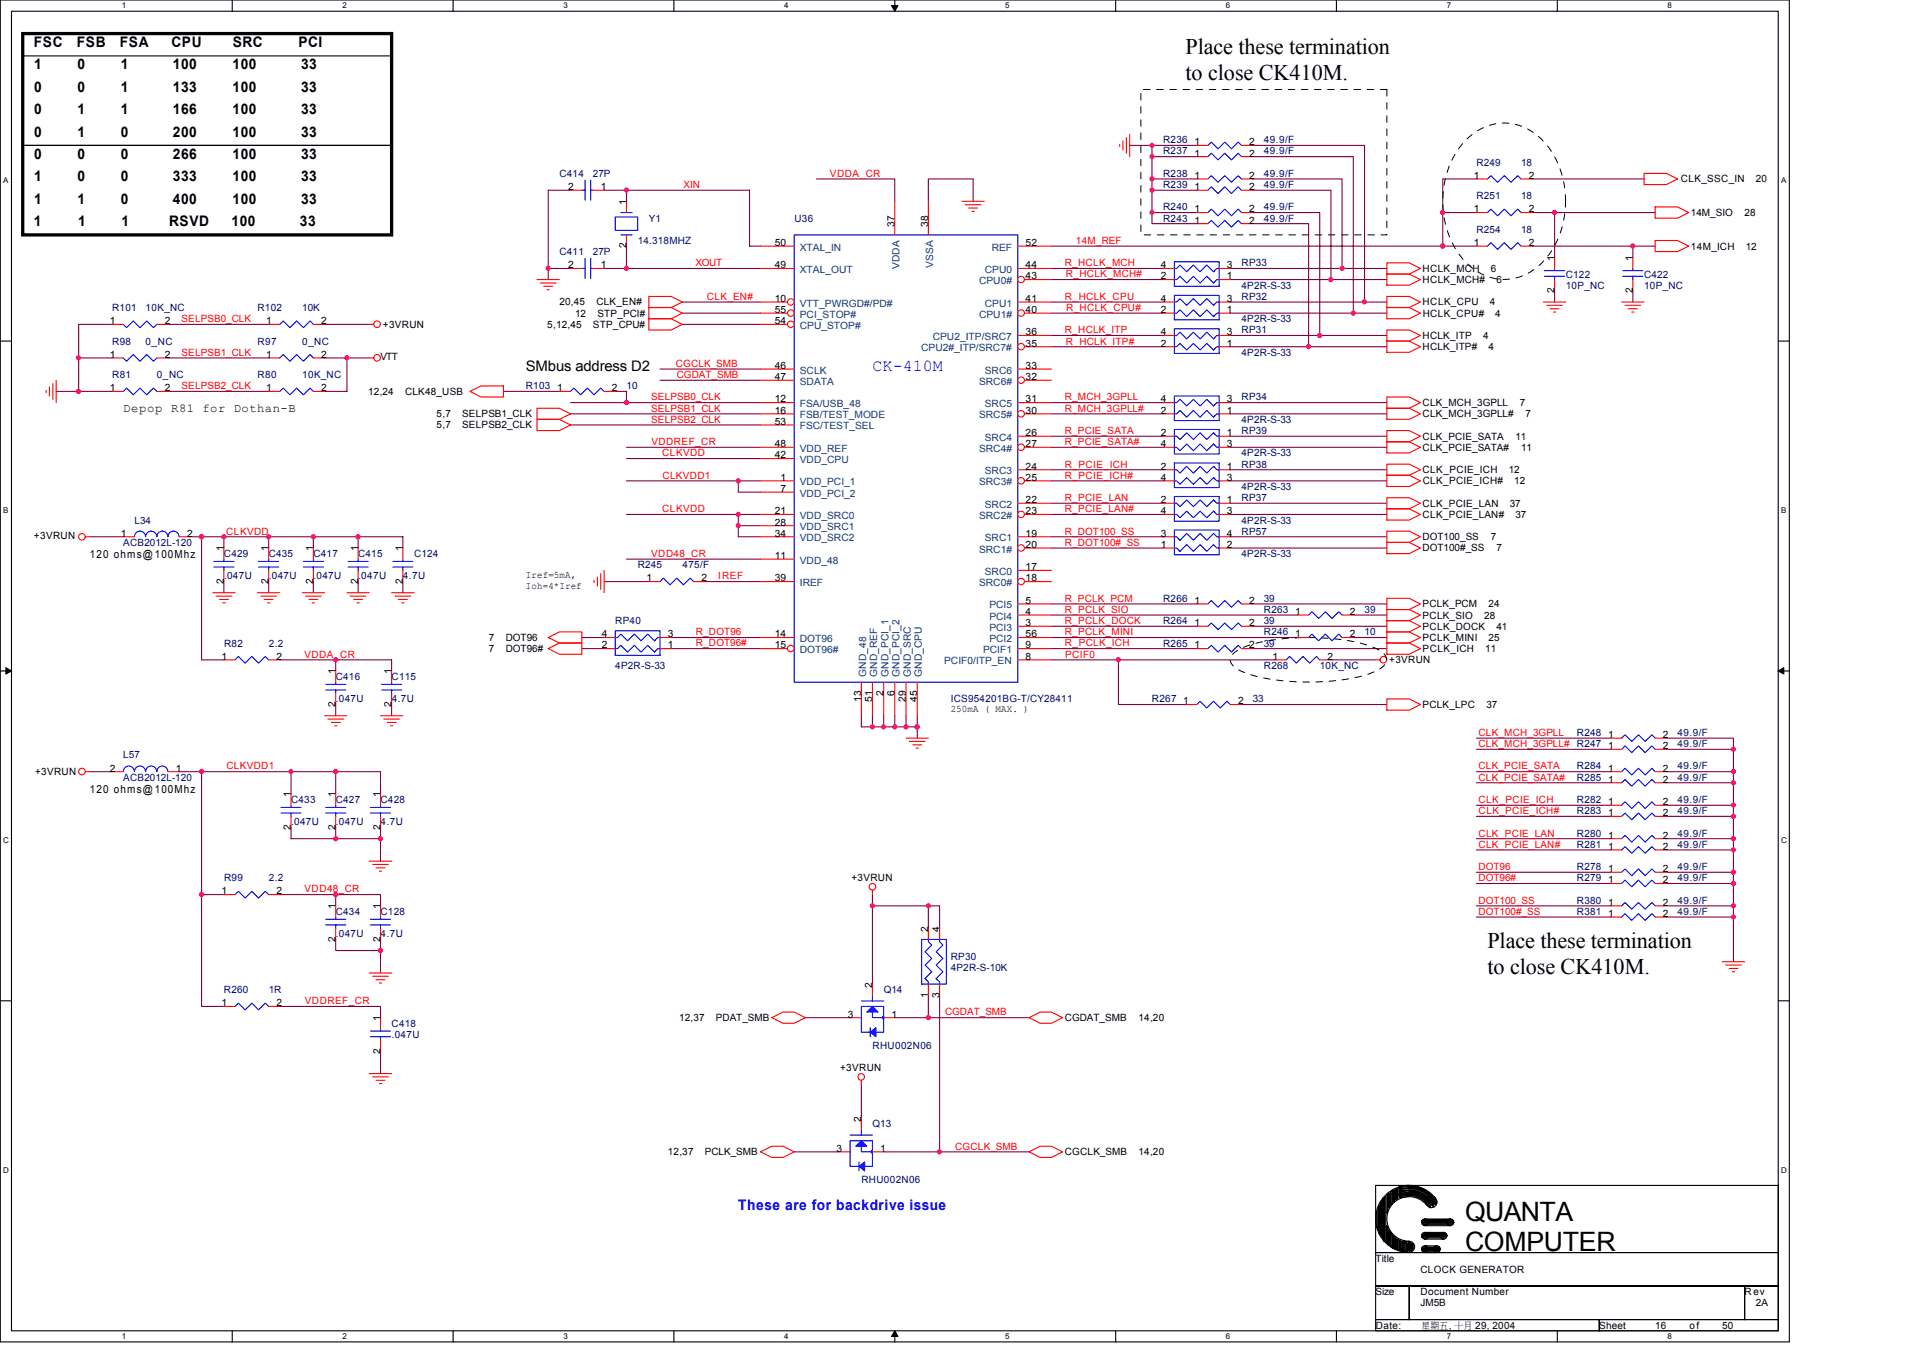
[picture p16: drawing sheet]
<svg xmlns="http://www.w3.org/2000/svg" width="297mm" height="210mm" viewBox="0 0 297 210" stroke-linecap="round" stroke-linejoin="round" font-family="sans-serif">
<defs><g id="words">
<g font-size="4.1">
<text x="226.3" y="188.5">QUANTA</text>
<text x="226.3" y="193.3">COMPUTER</text>
</g>
<g font-size="3.5">
<text x="183.1" y="8.3">Place these termination</text>
<text x="183.1" y="12.3">to close CK410M.</text>
<text x="229.8" y="146.5">Place these termination</text>
<text x="229.8" y="150.5">to close CK410M.</text>
</g>
<text font-size="2.6" fill="#00f" x="134.8" y="57.4">CK-410M</text>
<g font-size="2.2">
<text x="5.2" y="7.3">FSC</text>
<text x="5.3" y="10.7">1</text>
<text x="11.9" y="7.3">FSB</text>
<text x="12" y="10.7">0</text>
<text x="18.5" y="7.3">FSA</text>
<text x="18.6" y="10.7">1</text>
<text x="26.5" y="7.3">CPU</text>
<text x="26.7" y="10.7">100</text>
<text x="35.9" y="10.7">100</text>
<text x="36" y="7.3">SRC</text>
<text x="46.1" y="7.3">PCI</text>
<text x="46.5" y="10.7">33</text>
<text x="5.3" y="14.2">0</text>
<text x="5.3" y="17.7">0</text>
<text x="12" y="14.2">0</text>
<text x="12" y="17.7">1</text>
<text x="18.6" y="14.2">1</text>
<text x="18.6" y="17.7">1</text>
<text x="26.7" y="14.2">133</text>
<text x="26.7" y="17.7">166</text>
<text x="35.9" y="14.2">100</text>
<text x="35.9" y="17.7">100</text>
<text x="46.5" y="14.2">33</text>
<text x="46.5" y="17.7">33</text>
<text x="5.3" y="21.1">0</text>
<text x="12" y="21.1">1</text>
<text x="18.6" y="21.1">0</text>
<text x="26.7" y="21.1">200</text>
<text x="35.9" y="21.1">100</text>
<text x="46.5" y="21.1">33</text>
<text x="5.3" y="24.6">0</text>
<text x="5.3" y="28">1</text>
<text x="12" y="24.6">0</text>
<text x="12" y="28">0</text>
<text x="18.6" y="24.6">0</text>
<text x="18.6" y="28">0</text>
<text x="26.7" y="24.6">266</text>
<text x="26.7" y="28">333</text>
<text x="35.9" y="24.6">100</text>
<text x="35.9" y="28">100</text>
<text x="46.5" y="24.6">33</text>
<text x="46.5" y="28">33</text>
<text x="5.2" y="34.9">1</text>
<text x="5.3" y="31.5">1</text>
<text x="12" y="31.5">1</text>
<text x="12.1" y="34.9">1</text>
<text x="18.6" y="31.5">0</text>
<text x="18.8" y="34.9">1</text>
<text x="26.1" y="34.9">RSVD</text>
<text x="26.7" y="31.5">400</text>
<text x="35.8" y="34.9">100</text>
<text x="35.9" y="31.5">100</text>
<text x="46.3" y="34.9">33</text>
<text x="46.5" y="31.5">33</text>
<text x="81.2" y="57.3">SMbus address D2</text>
</g>
<text font-size="2.2" fill="#00f" x="114" y="186.9">These are for backdrive issue</text>
<g font-size="1.9">
<text x="19" y="63.7">Depop</text>
<text x="26.5" y="63.7">R81 for Dothan-B</text>
</g>
<g font-size="1.7">
<text x="13.9" y="86.2">120 ohms@100Mhz</text>
<text x="13.9" y="122.4">120 ohms@100Mhz</text>
</g>
<g font-size="1.5" fill="#000080">
<text x="179.7" y="22.1">R236</text>
<text x="179.7" y="23.9">R237</text>
<text x="195.2" y="22.1">49.9/F</text>
<text x="195.2" y="23.9">49.9/F</text>
<text x="86.4" y="27.3">C414</text>
<text x="91.6" y="27.3">27P</text>
<text x="179.7" y="29">R239</text>
<text x="179.7" y="27.3">R238</text>
<text x="195.2" y="29">49.9/F</text>
<text x="195.2" y="27.3">49.9/F</text>
<text x="228" y="25.6">R249</text>
<text x="234.9" y="25.6">18</text>
<text x="100.2" y="34.2">Y1</text>
<text x="122.7" y="34.2">U36</text>
<text x="179.7" y="34.2">R243</text>
<text x="179.7" y="32.5">R240</text>
<text x="195.2" y="34.2">49.9/F</text>
<text x="195.2" y="32.5">49.9/F</text>
<text x="228" y="30.8">R251</text>
<text x="228" y="35.9">R254</text>
<text x="234.9" y="30.8">18</text>
<text x="234.9" y="35.9">18</text>
<text x="86.4" y="39.4">C411</text>
<text x="91.6" y="39.4">27P</text>
<text x="98.5" y="37.7">14.318MHZ</text>
<text x="191.8" y="41.1">RP33</text>
<text x="191.8" y="44.6">4P2R-S-33</text>
<text x="191.8" y="46.3">RP32</text>
<text x="241.8" y="42.9">C122</text>
<text x="241.8" y="44.6">10P_NC</text>
<text x="254" y="42.9">C422</text>
<text x="254" y="44.6">10P_NC</text>
<text x="17.3" y="48">R101</text>
<text x="17.3" y="53.2">R98</text>
<text x="22.5" y="48">10K_NC</text>
<text x="22.5" y="53.2">0_NC</text>
<text x="39.8" y="48">R102</text>
<text x="39.8" y="53.2">R97</text>
<text x="46.7" y="48">10K</text>
<text x="46.7" y="53.2">0_NC</text>
<text x="191.8" y="49.8">4P2R-S-33</text>
<text x="191.8" y="51.5">RP31</text>
<text x="17.3" y="58.4">R81</text>
<text x="24.2" y="58.4">0_NC</text>
<text x="39.8" y="58.4">R80</text>
<text x="46.7" y="58.4">10K_NC</text>
<text x="191.8" y="54.9">4P2R-S-33</text>
<text x="81.2" y="60.1">R103</text>
<text x="96.8" y="60.1">10</text>
<text x="191.8" y="61.8">RP34</text>
<text x="191.8" y="65.3">4P2R-S-33</text>
<text x="191.8" y="67">RP39</text>
<text x="191.8" y="70.5">4P2R-S-33</text>
<text x="191.8" y="72.2">RP38</text>
<text x="191.8" y="75.7">4P2R-S-33</text>
<text x="191.8" y="77.4">RP37</text>
<text x="20.8" y="80.9">L34</text>
<text x="191.8" y="82.6">RP57</text>
<text x="191.8" y="80.9">4P2R-S-33</text>
<text x="19" y="84.3">ACB2012L-120</text>
<text x="34.6" y="86">C429</text>
<text x="34.6" y="89.5">.047U</text>
<text x="41.5" y="86">C435</text>
<text x="41.5" y="89.5">.047U</text>
<text x="48.4" y="86">C417</text>
<text x="48.4" y="89.5">.047U</text>
<text x="55.3" y="86">C415</text>
<text x="55.3" y="89.5">.047U</text>
<text x="62.2" y="89.5">4.7U</text>
<text x="64" y="86">C124</text>
<text x="98.5" y="87.8">R245</text>
<text x="105.4" y="87.8">475/F</text>
<text x="191.8" y="86">4P2R-S-33</text>
<text x="179.7" y="92.9">R266</text>
<text x="195.2" y="92.9">39</text>
<text x="195.2" y="94.7">R263</text>
<text x="210.8" y="94.7">39</text>
<text x="34.6" y="99.9">R82</text>
<text x="41.5" y="99.9">2.2</text>
<text x="95" y="96.4">RP40</text>
<text x="179.7" y="99.9">R265</text>
<text x="179.7" y="96.4">R264</text>
<text x="195.2" y="99.9">39</text>
<text x="195.2" y="96.4">39</text>
<text x="195.2" y="98.1">R246</text>
<text x="210.8" y="98.1">10</text>
<text x="51.9" y="105">C416</text>
<text x="60.5" y="105">C115</text>
<text x="95" y="103.3">4P2R-S-33</text>
<text x="195.2" y="103.3">R268</text>
<text x="203.9" y="103.3">10K_NC</text>
<text x="51.9" y="108.5">.047U</text>
<text x="60.5" y="108.5">4.7U</text>
<text x="146.9" y="108.5">ICS954201BG-T/CY28411</text>
<text x="177.9" y="108.5">R267</text>
<text x="193.5" y="108.5">33</text>
<text x="243.6" y="113.7">R248</text>
<text x="259.1" y="113.7">49.9/F</text>
<text x="19" y="117.1">L57</text>
<text x="243.6" y="115.4">R247</text>
<text x="243.6" y="118.9">R284</text>
<text x="259.1" y="115.4">49.9/F</text>
<text x="259.1" y="118.9">49.9/F</text>
<text x="19" y="120.6">ACB2012L-120</text>
<text x="45" y="124">C433</text>
<text x="51.9" y="124">C427</text>
<text x="58.8" y="124">C428</text>
<text x="243.6" y="120.6">R285</text>
<text x="243.6" y="125.8">R283</text>
<text x="243.6" y="124">R282</text>
<text x="259.1" y="120.6">49.9/F</text>
<text x="259.1" y="125.8">49.9/F</text>
<text x="259.1" y="124">49.9/F</text>
<text x="45" y="127.5">.047U</text>
<text x="51.9" y="127.5">.047U</text>
<text x="58.8" y="127.5">4.7U</text>
<text x="243.6" y="129.2">R280</text>
<text x="243.6" y="130.9">R281</text>
<text x="259.1" y="129.2">49.9/F</text>
<text x="259.1" y="130.9">49.9/F</text>
<text x="34.6" y="136.1">R99</text>
<text x="41.5" y="136.1">2.2</text>
<text x="243.6" y="136.1">R279</text>
<text x="243.6" y="134.4">R278</text>
<text x="259.1" y="136.1">49.9/F</text>
<text x="259.1" y="134.4">49.9/F</text>
<text x="51.9" y="141.3">C434</text>
<text x="58.8" y="141.3">C128</text>
<text x="243.6" y="139.6">R380</text>
<text x="243.6" y="141.3">R381</text>
<text x="259.1" y="139.6">49.9/F</text>
<text x="259.1" y="141.3">49.9/F</text>
<text x="51.9" y="144.8">.047U</text>
<text x="58.8" y="144.8">4.7U</text>
<text x="146.9" y="148.2">RP30</text>
<text x="146.9" y="149.9">4P2R-S-10K</text>
<text x="34.6" y="153.4">R260</text>
<text x="41.5" y="153.4">1R</text>
<text x="136.5" y="153.4">Q14</text>
<text x="60.5" y="158.6">C418</text>
<text x="60.5" y="160.3">.047U</text>
<text x="134.8" y="162">RHU002N06</text>
<text x="134.8" y="174.1">Q13</text>
<text x="133.1" y="182.8">RHU002N06</text>
</g>
<g font-size="1.5">
<text x="184.5" y="22.4">1</text>
<text x="193" y="22.4">2</text>
<text x="87.8" y="29.4">2</text>
<text x="92.8" y="29.4">1</text>
<text x="184.5" y="29.4">1</text>
<text x="184.5" y="24.2">1</text>
<text x="184.5" y="27.6">1</text>
<text x="193" y="29.4">2</text>
<text x="193" y="24.2">2</text>
<text x="193" y="27.6">2</text>
<text x="227.7" y="27.6">1</text>
<text x="236.2" y="27.6">2</text>
<text x="259.6" y="28.2">CLK_SSC_IN</text>
<text x="271.2" y="28.2">20</text>
<text x="96.7" y="31.6" transform="rotate(-90 96.7 31.6)">1</text>
<text x="138.2" y="35.1" transform="rotate(-90 138.2 35.1)">37</text>
<text x="143.4" y="35.1" transform="rotate(-90 143.4 35.1)">38</text>
<text x="184.5" y="34.5">1</text>
<text x="184.5" y="32.8">1</text>
<text x="193" y="34.5">2</text>
<text x="193" y="32.8">2</text>
<text x="227.7" y="32.8">1</text>
<text x="236.2" y="32.8">2</text>
<text x="261.2" y="33.4">14M_SIO</text>
<text x="269.5" y="33.4">28</text>
<text x="87.8" y="41.4">2</text>
<text x="92.8" y="41.4">1</text>
<text x="96.7" y="38.4" transform="rotate(-90 96.7 38.4)">2</text>
<text x="119.7" y="38">50</text>
<text x="119.7" y="41.4">49</text>
<text x="158.4" y="41.4">44</text>
<text x="158.4" y="38">52</text>
<text x="179.3" y="41.4">4</text>
<text x="189.5" y="41.4">3</text>
<text x="219.7" y="42">HCLK_MCH</text>
<text x="227.7" y="38">1</text>
<text x="230.3" y="42">6</text>
<text x="236.2" y="38">2</text>
<text x="240.1" y="40.3" transform="rotate(-90 240.1 40.3)">1</text>
<text x="252.2" y="40.3" transform="rotate(-90 252.2 40.3)">1</text>
<text x="261.2" y="38.5">14M_ICH</text>
<text x="269.7" y="38.5">12</text>
<text x="86.4" y="47.2">20,45</text>
<text x="92.1" y="47.2">CLK_EN#</text>
<text x="119.7" y="46.6">10</text>
<text x="158.4" y="43.2">43</text>
<text x="158.4" y="46.6">41</text>
<text x="179.3" y="43.2">2</text>
<text x="179.3" y="46.6">4</text>
<text x="189.5" y="43.2">1</text>
<text x="189.5" y="46.6">3</text>
<text x="219.7" y="47.2">HCLK_CPU</text>
<text x="219.7" y="43.7">HCLK_MCH#</text>
<text x="230.1" y="47.2">4</text>
<text x="231.1" y="43.7">6</text>
<text x="240.1" y="45.3" transform="rotate(-90 240.1 45.3)">2</text>
<text x="252.2" y="45.3" transform="rotate(-90 252.2 45.3)">2</text>
<text x="17" y="50.1">1</text>
<text x="25.4" y="50.1">2</text>
<text x="41.1" y="50.1">1</text>
<text x="49.6" y="50.1">2</text>
<text x="59.1" y="50.6">+3VRUN</text>
<text x="84.5" y="50.6">5,12,45</text>
<text x="88.8" y="48.9">12</text>
<text x="91.6" y="50.6">STP_CPU#</text>
<text x="92.3" y="48.9">STP_PCI#</text>
<text x="119.7" y="48.3">55</text>
<text x="119.7" y="50.1">54</text>
<text x="158.4" y="48.3">40</text>
<text x="158.4" y="53.5">35</text>
<text x="158.4" y="51.8">36</text>
<text x="179.3" y="48.3">2</text>
<text x="179.3" y="53.5">2</text>
<text x="179.3" y="51.8">4</text>
<text x="189.5" y="48.3">1</text>
<text x="189.5" y="53.5">1</text>
<text x="189.5" y="51.8">3</text>
<text x="219.7" y="52.4">HCLK_ITP</text>
<text x="219.8" y="48.9">HCLK_CPU#</text>
<text x="229.1" y="52.4">4</text>
<text x="231" y="48.9">4</text>
<text x="17" y="55.3">1</text>
<text x="25.4" y="55.3">2</text>
<text x="41.1" y="55.3">1</text>
<text x="49.6" y="55.3">2</text>
<text x="58.8" y="55.6">VTT</text>
<text x="119.7" y="58.7">47</text>
<text x="119.7" y="57">46</text>
<text x="158.4" y="58.7">32</text>
<text x="158.4" y="57">33</text>
<text x="219.7" y="54.1">HCLK_ITP#</text>
<text x="229.9" y="54.1">4</text>
<text x="17" y="60.4">1</text>
<text x="25.4" y="60.4">2</text>
<text x="41.1" y="60.4">1</text>
<text x="49.6" y="60.4">2</text>
<text x="56.9" y="61">12,24</text>
<text x="62.6" y="61">CLK48_USB</text>
<text x="67.4" y="64.5">5,7</text>
<text x="71.4" y="64.5">SELPSB1_CLK</text>
<text x="86" y="60.4">1</text>
<text x="94.5" y="60.4">2</text>
<text x="119.7" y="62.2">12</text>
<text x="119.7" y="65.6">53</text>
<text x="119.7" y="63.9">16</text>
<text x="158.4" y="63.9">30</text>
<text x="158.4" y="62.2">31</text>
<text x="179.3" y="63.9">2</text>
<text x="179.3" y="62.2">4</text>
<text x="189.5" y="63.9">1</text>
<text x="189.5" y="62.2">3</text>
<text x="219.7" y="62.7">CLK_MCH_3GPLL</text>
<text x="219.7" y="64.5">CLK_MCH_3GPLL#</text>
<text x="234.8" y="62.7">7</text>
<text x="235.6" y="64.5">7</text>
<text x="67.4" y="66.2">5,7</text>
<text x="71.4" y="66.2">SELPSB2_CLK</text>
<text x="119.7" y="69.1">48</text>
<text x="119.7" y="70.8">42</text>
<text x="158.4" y="69.1">27</text>
<text x="158.4" y="67.4">26</text>
<text x="179.3" y="67.4">2</text>
<text x="179.3" y="69.1">4</text>
<text x="189.5" y="67.4">1</text>
<text x="189.5" y="69.1">3</text>
<text x="219.7" y="67.9">CLK_PCIE_SATA</text>
<text x="219.7" y="69.6">CLK_PCIE_SATA#</text>
<text x="234.1" y="67.9">11</text>
<text x="234.9" y="69.6">11</text>
<text x="120.6" y="76">7</text>
<text x="120.6" y="74.3">1</text>
<text x="158.4" y="74.3">25</text>
<text x="158.4" y="77.7">22</text>
<text x="158.4" y="72.5">24</text>
<text x="179.3" y="72.5">2</text>
<text x="179.3" y="74.3">4</text>
<text x="179.3" y="77.7">2</text>
<text x="189.5" y="72.5">1</text>
<text x="189.5" y="74.3">3</text>
<text x="189.5" y="77.7">1</text>
<text x="219.7" y="73.1">CLK_PCIE_ICH</text>
<text x="219.8" y="74.8">CLK_PCIE_ICH#</text>
<text x="233" y="73.1">12</text>
<text x="233.9" y="74.8">12</text>
<text x="5.2" y="83.3">+3VRUN</text>
<text x="18.7" y="82.9">1</text>
<text x="28.9" y="82.9">2</text>
<text x="119.7" y="81.2">28</text>
<text x="119.7" y="82.9">34</text>
<text x="119.7" y="79.4">21</text>
<text x="158.4" y="79.4">23</text>
<text x="158.4" y="82.9">19</text>
<text x="179.3" y="82.9">3</text>
<text x="179.3" y="79.4">4</text>
<text x="189.5" y="82.9">4</text>
<text x="189.5" y="79.4">3</text>
<text x="219.7" y="78.3">CLK_PCIE_LAN</text>
<text x="219.7" y="80">CLK_PCIE_LAN#</text>
<text x="219.7" y="83.4">DOT100_SS</text>
<text x="230.3" y="83.4">7</text>
<text x="233.2" y="78.3">37</text>
<text x="234.1" y="80">37</text>
<text x="34.6" y="85.2" transform="rotate(-90 34.6 85.2)">1</text>
<text x="41.5" y="85.2" transform="rotate(-90 41.5 85.2)">1</text>
<text x="48.4" y="85.2" transform="rotate(-90 48.4 85.2)">1</text>
<text x="55.3" y="85.2" transform="rotate(-90 55.3 85.2)">1</text>
<text x="62.2" y="85.2" transform="rotate(-90 62.2 85.2)">1</text>
<text x="81.2" y="89.3">Iref=5mA,</text>
<text x="99.9" y="89.8">1</text>
<text x="108.3" y="89.8">2</text>
<text x="119.7" y="89.8">39</text>
<text x="119.7" y="86.3">11</text>
<text x="158.4" y="89.8">18</text>
<text x="158.4" y="84.6">20</text>
<text x="158.4" y="88.1">17</text>
<text x="179.3" y="84.6">1</text>
<text x="189.5" y="84.6">2</text>
<text x="219.7" y="85.2">DOT100#_SS</text>
<text x="231.1" y="85.2">7</text>
<text x="34.6" y="90.2" transform="rotate(-90 34.6 90.2)">2</text>
<text x="41.5" y="90.2" transform="rotate(-90 41.5 90.2)">2</text>
<text x="48.4" y="90.2" transform="rotate(-90 48.4 90.2)">2</text>
<text x="55.3" y="90.2" transform="rotate(-90 55.3 90.2)">2</text>
<text x="62.2" y="90.2" transform="rotate(-90 62.2 90.2)">2</text>
<text x="81.2" y="91">Ioh=4*Iref</text>
<text x="158.4" y="95">4</text>
<text x="158.4" y="93.3">5</text>
<text x="184.5" y="93.3">1</text>
<text x="193" y="93.3">2</text>
<text x="200" y="95">1</text>
<text x="208.5" y="95">2</text>
<text x="219.7" y="93.8">PCLK_PCM</text>
<text x="219.7" y="95.5">PCLK_SIO</text>
<text x="229.3" y="95.5">28</text>
<text x="229.9" y="93.8">24</text>
<text x="34.2" y="101.9">1</text>
<text x="42.7" y="101.9">2</text>
<text x="75.5" y="99">7</text>
<text x="75.5" y="100.7">7</text>
<text x="78.1" y="99">DOT96</text>
<text x="78.1" y="100.7">DOT96#</text>
<text x="92.9" y="100.2">2</text>
<text x="92.9" y="98.4">4</text>
<text x="103.2" y="100.2">1</text>
<text x="103.2" y="98.4">3</text>
<text x="119.7" y="98.4">14</text>
<text x="119.7" y="100.2">15</text>
<text x="158.4" y="101.9">8</text>
<text x="158.4" y="100.2">9</text>
<text x="158.4" y="96.7">3</text>
<text x="158.4" y="98.4">56</text>
<text x="184.5" y="100.2">1</text>
<text x="184.5" y="96.7">1</text>
<text x="193" y="100.2">2</text>
<text x="193" y="96.7">2</text>
<text x="196.6" y="101.9">1</text>
<text x="200" y="98.4">1</text>
<text x="205.1" y="101.9">2</text>
<text x="208.5" y="98.4">2</text>
<text x="219.7" y="100.7">PCLK_ICH</text>
<text x="219.7" y="99">PCLK_MINI</text>
<text x="219.7" y="97.3">PCLK_DOCK</text>
<text x="229.4" y="100.7">11</text>
<text x="229.9" y="99">25</text>
<text x="231.1" y="97.3">41</text>
<text x="51.8" y="104.2" transform="rotate(-90 51.8 104.2)">1</text>
<text x="60.5" y="104.2" transform="rotate(-90 60.5 104.2)">1</text>
<text x="136.5" y="107.5" transform="rotate(-90 136.5 107.5)">2</text>
<text x="138.2" y="107.5" transform="rotate(-90 138.2 107.5)">6</text>
<text x="214.6" y="102.4">+3VRUN</text>
<text x="51.8" y="109.2" transform="rotate(-90 51.8 109.2)">2</text>
<text x="60.5" y="109.2" transform="rotate(-90 60.5 109.2)">2</text>
<text x="133" y="108.4" transform="rotate(-90 133 108.4)">13</text>
<text x="134.7" y="108.4" transform="rotate(-90 134.7 108.4)">51</text>
<text x="139.9" y="108.4" transform="rotate(-90 139.9 108.4)">29</text>
<text x="141.7" y="108.4" transform="rotate(-90 141.7 108.4)">45</text>
<text x="146.9" y="110">250mA ( MAX. )</text>
<text x="182.8" y="108.8">1</text>
<text x="191.2" y="108.8">2</text>
<text x="219.7" y="109.3">PCLK_LPC</text>
<text x="229.6" y="109.3">37</text>
<text x="248.4" y="114">1</text>
<text x="256.9" y="114">2</text>
<text x="5.4" y="119.7">+3VRUN</text>
<text x="17" y="119.2">2</text>
<text x="27.2" y="119.2">1</text>
<text x="248.4" y="115.7">1</text>
<text x="248.4" y="119.2">1</text>
<text x="256.9" y="115.7">2</text>
<text x="256.9" y="119.2">2</text>
<text x="44.9" y="123.2" transform="rotate(-90 44.9 123.2)">1</text>
<text x="51.8" y="123.2" transform="rotate(-90 51.8 123.2)">1</text>
<text x="58.8" y="123.2" transform="rotate(-90 58.8 123.2)">1</text>
<text x="248.4" y="120.9">1</text>
<text x="248.4" y="124.4">1</text>
<text x="256.9" y="120.9">2</text>
<text x="256.9" y="124.4">2</text>
<text x="44.9" y="128.2" transform="rotate(-90 44.9 128.2)">2</text>
<text x="51.8" y="128.2" transform="rotate(-90 51.8 128.2)">2</text>
<text x="58.8" y="128.2" transform="rotate(-90 58.8 128.2)">2</text>
<text x="248.4" y="129.5">1</text>
<text x="248.4" y="126.1">1</text>
<text x="248.4" y="131.3">1</text>
<text x="256.9" y="129.5">2</text>
<text x="256.9" y="126.1">2</text>
<text x="256.9" y="131.3">2</text>
<text x="131.5" y="136.1">+3VRUN</text>
<text x="248.4" y="136.4">1</text>
<text x="248.4" y="134.7">1</text>
<text x="256.9" y="136.4">2</text>
<text x="256.9" y="134.7">2</text>
<text x="34.2" y="138.2">1</text>
<text x="42.7" y="138.2">2</text>
<text x="51.8" y="140.4" transform="rotate(-90 51.8 140.4)">1</text>
<text x="58.8" y="140.4" transform="rotate(-90 58.8 140.4)">1</text>
<text x="143.4" y="143.9" transform="rotate(-90 143.4 143.9)">2</text>
<text x="145.1" y="143.9" transform="rotate(-90 145.1 143.9)">4</text>
<text x="248.4" y="139.9">1</text>
<text x="248.4" y="141.6">1</text>
<text x="256.9" y="139.9">2</text>
<text x="256.9" y="141.6">2</text>
<text x="51.8" y="145.5" transform="rotate(-90 51.8 145.5)">2</text>
<text x="58.8" y="145.5" transform="rotate(-90 58.8 145.5)">2</text>
<text x="34.2" y="155.4">1</text>
<text x="42.7" y="155.4">2</text>
<text x="134.7" y="152.5" transform="rotate(-90 134.7 152.5)">2</text>
<text x="143.4" y="154.1" transform="rotate(-90 143.4 154.1)">1</text>
<text x="145.1" y="154.1" transform="rotate(-90 145.1 154.1)">3</text>
<text x="58.8" y="157.7" transform="rotate(-90 58.8 157.7)">1</text>
<text x="104.9" y="157.7">12,37</text>
<text x="110.6" y="157.7">PDAT_SMB</text>
<text x="131" y="157.2">3</text>
<text x="137.7" y="157.2">1</text>
<text x="164.5" y="157.7">CGDAT_SMB</text>
<text x="175.9" y="157.7">14,20</text>
<text x="58.8" y="162.7" transform="rotate(-90 58.8 162.7)">2</text>
<text x="129.8" y="165.5">+3VRUN</text>
<text x="133" y="173.2" transform="rotate(-90 133 173.2)">2</text>
<text x="103.2" y="178.4">12,37</text>
<text x="108.9" y="178.4">PCLK_SMB</text>
<text x="129.2" y="177.9">3</text>
<text x="136" y="177.9">1</text>
<text x="164.5" y="178.4">CGCLK_SMB</text>
<text x="175.9" y="178.4">14,20</text>
<text x="212.5" y="194.9">Title</text>
<text x="219.4" y="196.6">CLOCK GENERATOR</text>
<text x="212.5" y="200">Size</text>
<text x="219.4" y="200">Document Number</text>
<text x="219.4" y="201.8">JM5B</text>
<text x="269.5" y="200">Rev</text>
<text x="271.2" y="201.8">2A</text>
<text x="212.5" y="205.2">Date:</text>
<text x="219.6" y="205.2">星期五, 十月 29, 2004</text>
<text x="247" y="205.2">Sheet</text>
<text x="255.7" y="205.2">16</text>
<text x="261" y="205.2">of</text>
<text x="266" y="205.2">50</text>
</g>
<g font-size="1.5" fill="#f00">
<text x="105.6" y="29">XIN</text>
<text x="128.2" y="27.3">VDDA_CR</text>
<text x="107.4" y="41.1">XOUT</text>
<text x="164.5" y="41.1">R_HCLK_MCH</text>
<text x="166.2" y="37.7">14M_REF</text>
<text x="109.2" y="46.3">CLK_EN#</text>
<text x="164.5" y="46.3">R_HCLK_CPU</text>
<text x="164.7" y="42.8">R_HCLK_MCH#</text>
<text x="28" y="49.8">SELPSB0_CLK</text>
<text x="164.5" y="51.5">R_HCLK_ITP</text>
<text x="164.7" y="53.2">R_HCLK_ITP#</text>
<text x="164.7" y="48">R_HCLK_CPU#</text>
<text x="28" y="54.9">SELPSB1_CLK</text>
<text x="104.4" y="56.7">CGCLK_SMB</text>
<text x="104.5" y="58.4">CGDAT_SMB</text>
<text x="28" y="60.1">SELPSB2_CLK</text>
<text x="100.6" y="61.8">SELPSB0_CLK</text>
<text x="100.6" y="65.3">SELPSB2_CLK</text>
<text x="100.6" y="63.6">SELPSB1_CLK</text>
<text x="164.5" y="61.8">R_MCH_3GPLL</text>
<text x="164.5" y="63.6">R_MCH_3GPLL#</text>
<text x="100.6" y="68.7">VDDREF_CR</text>
<text x="102.3" y="70.5">CLKVDD</text>
<text x="164.5" y="67">R_PCIE_SATA</text>
<text x="164.5" y="68.7">R_PCIE_SATA#</text>
<text x="102.3" y="73.9">CLKVDD1</text>
<text x="164.5" y="72.2">R_PCIE_ICH</text>
<text x="164.5" y="73.9">R_PCIE_ICH#</text>
<text x="164.5" y="77.4">R_PCIE_LAN</text>
<text x="34.9" y="82.6">CLKVDD</text>
<text x="102.3" y="79.1">CLKVDD</text>
<text x="164.5" y="79.1">R_PCIE_LAN#</text>
<text x="164.5" y="82.6">R_DOT100_SS</text>
<text x="100.6" y="86">VDD48_CR</text>
<text x="110.9" y="89.5">IREF</text>
<text x="164.5" y="84.3">R_DOT100#_SS</text>
<text x="164.5" y="92.9">R_PCLK_PCM</text>
<text x="164.5" y="94.7">R_PCLK_SIO</text>
<text x="47" y="101.6">VDDA_CR</text>
<text x="107.5" y="99.8">R_DOT96#</text>
<text x="107.5" y="98.1">R_DOT96</text>
<text x="164.5" y="99.8">R_PCLK_ICH</text>
<text x="164.5" y="96.4">R_PCLK_DOCK</text>
<text x="164.5" y="98.1">R_PCLK_MINI</text>
<text x="164.5" y="101.6">PCIF0</text>
<text x="228.4" y="113.7">CLK_MCH_3GPLL</text>
<text x="35" y="118.9">CLKVDD1</text>
<text x="228.4" y="115.4">CLK_MCH_3GPLL#</text>
<text x="228.4" y="118.9">CLK_PCIE_SATA</text>
<text x="228.4" y="125.8">CLK_PCIE_ICH#</text>
<text x="228.4" y="124">CLK_PCIE_ICH</text>
<text x="228.4" y="120.6">CLK_PCIE_SATA#</text>
<text x="228.4" y="130.9">CLK_PCIE_LAN#</text>
<text x="228.4" y="129.2">CLK_PCIE_LAN</text>
<text x="47" y="137.8">VDD48_CR</text>
<text x="228.4" y="136.1">DOT96#</text>
<text x="228.4" y="134.4">DOT96</text>
<text x="228.4" y="141.3">DOT100#_SS</text>
<text x="228.4" y="139.6">DOT100_SS</text>
<text x="47.1" y="155.1">VDDREF_CR</text>
<text x="146" y="156.8">CGDAT_SMB</text>
<text x="147.5" y="177.6">CGCLK_SMB</text>
</g>
<g font-size="1.5" fill="#004080">
<text x="123.5" y="38.7">XTAL_IN</text>
<text x="138.9" y="41.6" transform="rotate(-90 138.9 41.6)">VDDA</text>
<text x="144.1" y="41.4" transform="rotate(-90 144.1 41.4)">VSSA</text>
<text x="153.2" y="38.7">REF</text>
<text x="123.5" y="42.2">XTAL_OUT</text>
<text x="123.5" y="47.3">VTT_PWRGD#/PD#</text>
<text x="151.2" y="43.9">CPU0#</text>
<text x="152.1" y="42.2">CPU0</text>
<text x="152.1" y="47.3">CPU1</text>
<text x="123.5" y="49.1">PCI_STOP#</text>
<text x="123.5" y="50.8">CPU_STOP#</text>
<text x="144.1" y="52.5">CPU2_ITP/SRC7</text>
<text x="151.2" y="49.1">CPU1#</text>
<text x="123.5" y="59.4">SDATA</text>
<text x="123.5" y="57.7">SCLK</text>
<text x="142.3" y="54.3">CPU2#_ITP/SRC7#</text>
<text x="151.2" y="59.4">SRC6#</text>
<text x="152.1" y="57.7">SRC6</text>
<text x="123.5" y="62.9">FSA/USB_48</text>
<text x="123.5" y="64.6">FSB/TEST_MODE</text>
<text x="151.2" y="64.6">SRC5#</text>
<text x="152.1" y="62.9">SRC5</text>
<text x="123.5" y="69.8">VDD_REF</text>
<text x="123.5" y="71.5">VDD_CPU</text>
<text x="123.5" y="66.3">FSC/TEST_SEL</text>
<text x="151.2" y="69.8">SRC4#</text>
<text x="152.1" y="68.1">SRC4</text>
<text x="123.5" y="76.7">VDD_PCI_2</text>
<text x="123.5" y="75">VDD_PCI_1</text>
<text x="151.2" y="75">SRC3#</text>
<text x="152.1" y="73.3">SRC3</text>
<text x="123.5" y="81.9">VDD_SRC1</text>
<text x="123.5" y="83.6">VDD_SRC2</text>
<text x="123.5" y="80.2">VDD_SRC0</text>
<text x="151.2" y="80.2">SRC2#</text>
<text x="152.1" y="83.6">SRC1</text>
<text x="152.1" y="78.4">SRC2</text>
<text x="123.5" y="87.1">VDD_48</text>
<text x="151.2" y="85.3">SRC1#</text>
<text x="152.1" y="88.8">SRC0</text>
<text x="123.5" y="90.5">IREF</text>
<text x="151.2" y="90.5">SRC0#</text>
<text x="152.8" y="95.7">PCI4</text>
<text x="152.8" y="94">PCI5</text>
<text x="123.5" y="99.2">DOT96</text>
<text x="123.5" y="100.9">DOT96#</text>
<text x="151.8" y="100.9">PCIF1</text>
<text x="152.8" y="97.4">PCI3</text>
<text x="152.8" y="99.2">PCI2</text>
<text x="133.8" y="104.5" transform="rotate(-90 133.8 104.5)">GND_48</text>
<text x="135.5" y="104.5" transform="rotate(-90 135.5 104.5)">GND_REF</text>
<text x="137.2" y="104.5" transform="rotate(-90 137.2 104.5)">GND_PCI_1</text>
<text x="138.9" y="104.5" transform="rotate(-90 138.9 104.5)">GND_PCI_2</text>
<text x="140.7" y="104.5" transform="rotate(-90 140.7 104.5)">GND_SRC</text>
<text x="142.4" y="104.5" transform="rotate(-90 142.4 104.5)">GND_CPU</text>
<text x="145.8" y="102.6">PCIF0/ITP_EN</text>
</g>
<g font-size="1.2">
<text x="18.8" y="1.3">1</text>
<text x="52.9" y="1.3">2</text>
<text x="87" y="1.3">3</text>
<text x="121.1" y="1.3">4</text>
<text x="155.3" y="1.3">5</text>
<text x="189.4" y="1.3">6</text>
<text x="223.5" y="1.3">7</text>
<text x="257.6" y="1.3">8</text>
<text x=".5" y="28.3">A</text>
<text x="275.1" y="28.3">A</text>
<text x=".5" y="79.2">B</text>
<text x="275.1" y="79.2">B</text>
<text x=".5" y="130.2">C</text>
<text x="275.1" y="130.2">C</text>
<text x=".5" y="181.1">D</text>
<text x="275.1" y="181.1">D</text>
<text x="18.8" y="206.8">1</text>
<text x="52.9" y="206.8">2</text>
<text x="87" y="206.8">3</text>
<text x="121.1" y="206.8">4</text>
<text x="155.3" y="206.8">5</text>
<text x="189.4" y="206.8">6</text>
<text x="223.5" y="206.8">7</text>
<text x="257.6" y="206.8">8</text>
</g>
</g></defs>
<path d="M0 0h276.4v207.3h-276.4zM1.8 1.7h272.9v203.8h-272.9z" fill="none" stroke="#000" stroke-width=".17"/>
<g fill="#fff">
<path d="M18.8 .2h.7v1.4h-.7z"/>
<path d="M18.8 205.7h.7v1.4h-.7z"/>
</g>
<path d="M35.9 0v1.7M35.9 205.5v1.8" fill="none" stroke="#000" stroke-width=".17"/>
<g fill="#fff">
<path d="M52.9 .2h.7v1.4h-.7z"/>
<path d="M52.9 205.7h.7v1.4h-.7z"/>
</g>
<path d="M70 0v1.7M70 205.5v1.8" fill="none" stroke="#000" stroke-width=".17"/>
<g fill="#fff">
<path d="M87 .2h.7v1.4h-.7z"/>
<path d="M87 205.7h.7v1.4h-.7z"/>
</g>
<path d="M104.1 0v1.7M104.1 205.5v1.8" fill="none" stroke="#000" stroke-width=".17"/>
<g fill="#fff">
<path d="M121.1 .2h.7v1.4h-.7z"/>
<path d="M121.1 205.7h.7v1.4h-.7z"/>
</g>
<path d="M138.2 0v1.7M138.2 205.5v1.8" fill="none" stroke="#000" stroke-width=".17"/>
<path d="M137.7 .9h1l-.5 .8zM138.2 205.5l.5 .9h-1z" fill="#000" stroke="#000" stroke-width=".15"/>
<g fill="#fff">
<path d="M155.3 .2h.6v1.4h-.6z"/>
<path d="M155.3 205.7h.6v1.4h-.6z"/>
</g>
<path d="M172.3 0v1.7M172.3 205.5v1.8" fill="none" stroke="#000" stroke-width=".17"/>
<g fill="#fff">
<path d="M189.4 .2h.6v1.4h-.6z"/>
<path d="M189.4 205.7h.6v1.4h-.6z"/>
</g>
<path d="M206.4 0v1.7M206.4 205.5v1.8" fill="none" stroke="#000" stroke-width=".17"/>
<g fill="#fff">
<path d="M223.5 .2h.6v1.4h-.6z"/>
<path d="M223.5 205.7h.6v1.4h-.6z"/>
</g>
<path d="M240.6 0v1.7M240.6 205.5v1.8" fill="none" stroke="#000" stroke-width=".17"/>
<g fill="#fff">
<path d="M257.6 .2h.7v1.4h-.7z"/>
<path d="M257.6 205.7h.7v1.4h-.7z"/>
<path d="M.5 27.2h.8v1.4h-.8z"/>
<path d="M275.1 27.2h.8v1.4h-.8z"/>
<path d="M.5 78.1h.8v1.4h-.8z"/>
<path d="M275.1 78.1h.8v1.4h-.8z"/>
</g>
<path d="M0 52.7h1.8M274.7 52.7h1.7" fill="none" stroke="#000" stroke-width=".17"/>
<g fill="#fff">
<path d="M.5 129.1h.8v1.4h-.8z"/>
<path d="M275.1 129.1h.9v1.4h-.9z"/>
</g>
<path d="M0 103.6h1.8M274.7 103.6h1.7" fill="none" stroke="#000" stroke-width=".17"/>
<path d="M.9 103.1l.9 .5-.9 .5zM274.7 103.6l.8-.5v1z" fill="#000" stroke="#000" stroke-width=".15"/>
<g fill="#fff">
<path d="M.5 180h.8v1.4h-.8z"/>
<path d="M275.1 180h.9v1.4h-.9z"/>
</g>
<g fill="none" stroke="#000" stroke-width=".17">
<path d="M3.5 8.6h57v13.9h-57zM3.5 22.5h57v13.8h-57zM0 154.6h1.8M274.7 154.6h1.7M212.5 183.1h62.2v10.4h-62.2zM212.5 193.5h62.2v5.1h-62.2zM212.5 198.6h5.2v5.2h-5.2zM212.7 187.1v2.4l.1 .5v-3.5l.2-.3v4.3l.2 .2v-4.8l.2-.4v5.5l.1 .2v-5.9l.2-.1v6.5M214.2 184.5v2.9l.2-.5v-2.4l.2-.2v2.2l.1-.1v-2.3l.2-.1v2l.2-.1v-2.1h.2v1.9l.1-.2v-1.7l.2-.2v1.7l.2-.1v-1.6l.1-.2v1.8M216.3 183.8a4.7 4.7 0 0 1 5.4 2.2M216.3 184.5a4 4 0 0 1 4.8 1.7M216.3 184.3a4.2 4.2 0 0 1 5.1 2.1"/>
<path d="M216.3 184.2a4.3 4.3 0 0 1 5.2 2.2M216.3 184a4.5 4.5 0 0 1 5.2 2.1M216.3 183.5a4.9 4.9 0 0 1 5.7 2.2M216.3 183.3v1.7l-.2-.2v-1.4zM216.3 191.6v1.5h-.2v-1.5l-.2-.2v1.7l-.1-.2v-1.5l-.2-.2v1.7h-.2v-1.9l-.1-.1v1.9h-.2v-2.1l-.2-.2v2.1l-.2-.2v-2l-.1-.4v2.2l-.2-.1v-2.4l-.2-.4v2.6h-.1v-7.1l-.2 .2v6.7M216.3 191.7h.2v1.4h.1v-1.4h.2v1.6h-.3l.5-1.6M216.3 184.9a3.6 3.6 0 0 1 4.5 1.7M216.3 184.7a3.8 3.8 0 0 1 4.7 1.8M216.4 183.6a4.8 4.8 0 0 1 5.5 2.3M216.5 183.4v1.4M217 191.7h.1M217 191.7v1.6l.2-.2v-1.4l.1 .4v1.2h.2v-1.4h.2v1.4h.1v-1.4h.2v1.4l.2-.2v-1l.2 .1v.7"/>
<path d="M217.7 183.1l-1.6 .2M217.7 184.8l-1.3 .2M217.7 198.6h51.8v5.2h-51.8zM219.7 188.4h4.7v.2h-4.8v.2h5l-.2 .2h-4.7l.2 .1M219.7 192.6h2.6v.2h-2.7v.1h2.9l-.2 .2h-2.7l.3 .2h2.4M219.7 190.5h3.7v.2h-3.7l-.1 .2h3.9l-.1 .1h-3.8l.3 .2h3.3M219.9 189.1h.1M219.9 189.1h4.5M220.1 192.4h1.9M220.1 193.5h1.9M220.1 191.4h2.9M220.1 190.4h2.9"/>
<path d="M220.1 189.3h4M220.1 188.3h4M220.3 186.1a3.4 3.4 0 0 0-5.8 .7 3.4 3.4 0 0 0 3.2 4.9M221.7 185a5.2 5.2 0 0 0-8.7 1 5.2 5.2 0 0 0 4.7 7.4M269.5 198.6h5.2v5.2h-5.2zM212.5 203.8h34.5v1.7h-34.5zM247 203.8h27.7v1.7h-27.7z"/>
<circle cx="217.7" cy="192.6" r=".86"/>
<circle cx="220.1" cy="190.9" r=".51"/>
<circle cx="220.1" cy="192.9" r=".51"/>
<circle cx="220.1" cy="188.8" r=".51"/>
<circle cx="221.1" cy="185.7" r=".85"/>
<circle cx="222" cy="192.9" r=".51"/>
<circle cx="223" cy="190.9" r=".51"/>
<circle cx="224" cy="188.8" r=".51"/>
</g>
<g fill="none" stroke="#800040" stroke-width=".17">
<path d="M88.1 29.4h-3.4v13.8M93.3 29.4h22.5v8.6h1.7M96.8 29.4v1.7M96.8 38v3.5M126.1 27.6h12.1v3.5M143.4 31.1v-3.5h6.9v3.5M162.4 38h65.6M174.5 22.5h3.4v1.7M177.9 27.6v1.8h7M177.9 29.4v3.4h7M177.9 32.8v1.7h7M177.9 24.2h7"/>
<path d="M177.9 22.5h7M177.9 24.2v3.4M177.9 27.6h7M193.5 34.5h8.6v19.1M193.5 32.8h10.4v19M193.5 29.4h12.1v13.8M193.5 27.6h13.8v13.9M193.5 24.2h15.5v24.2M193.5 22.5h17.3v24.2M222.9 32.8h5.1M228 27.6h-5.1v10.4M236.7 38h19"/>
<path d="M236.7 27.6h17.3M236.7 32.8h19M240.1 32.8v6.9M252.2 38v1.7M12.1 55.3h5.2M17.3 50.1h-5.2v10.4M25.9 50.1h15.6M25.9 55.3h15.6M50.1 50.1h6.9M50.1 55.3h6.9M53.6 55.3v5.2h-3.5M84.7 41.5h3.4"/>
<path d="M93.3 41.5h24.2M102 58.7h15.5M102 57h15.5M105.4 46.7h12.1M105.4 48.4h12.1M105.4 50.1h12.1M162.4 46.7h17.3M162.4 53.6h17.3M162.4 51.8h17.3M162.4 41.5h17.3M162.4 43.2h17.3M162.4 48.4h17.3"/>
<path d="M190 46.7h24.2M190 53.6h24.2M190 51.8h24.2M190 41.5h24.2M190 43.2h24.2M190 48.4h24.2M240.1 44.9v1.8M252.2 44.9v1.8M8.7 60.5h8.6M25.9 60.5h15.6M77.8 60.5h8.6M88.1 65.6h29.4"/>
<path d="M88.1 63.9h29.4M95 60.5h1.8v1.7h-8.7M96.8 79.5h17.2v3.4h3.5M96.8 74.3h17.2v1.7h3.5M96.8 62.2h20.7M96.8 69.1h20.7M96.8 70.8h20.7M114 74.3h3.5M114 79.5h3.5M162.4 62.2h17.3M162.4 63.9h17.3M162.4 67.4h17.3"/>
<path d="M162.4 69.1h17.3M162.4 72.6h17.3M162.4 74.3h17.3M162.4 77.7h17.3M162.4 79.5h17.3M190 62.2h24.2M190 63.9h24.2M190 67.4h24.2M190 69.1h24.2M190 72.6h24.2M190 74.3h24.2M190 77.7h24.2"/>
<path d="M190 79.5h24.2M13.9 82.9h5.1M29.4 82.9h19M31.1 82.9v19h3.5M34.6 82.9v1.7M34.6 89.8v1.7M41.5 82.9v1.7M41.5 89.8v1.7M48.4 82.9h6.9v1.7M48.4 82.9v1.7M48.4 89.8v1.7M55.3 82.9h6.9v1.7"/>
<path d="M55.3 89.8v1.7M62.2 89.8v1.7M89.9 98.5h3.4M93.3 89.8h6.9M96.8 86.4h20.7M103.7 98.5h13.8M108.9 89.8h8.6M114 81.2h3.5M162.4 98.5h38M162.4 93.3h22.5M162.4 95h38M162.4 96.7h22.5"/>
<path d="M162.4 82.9h17.3M162.4 84.6h17.3M190 82.9h24.2M190 84.6h24.2M193.5 93.3h20.7M193.5 96.7h20.7M209 98.5h5.2M209 95h5.2M13.9 119.2h3.4M27.7 119.2h3.4M31.1 119.2h13.9v3.4M31.1 119.2v19"/>
<path d="M43.2 101.9h17.3v1.7M45 119.2h13.8v3.4M51.9 101.9v1.7M51.9 108.8v1.8M51.9 119.2v3.4M60.5 108.8v1.8M89.9 100.2h3.4M103.7 100.2h13.8M133.1 110.6v1.7h8.6M134.8 110.6v1.7M136.5 110.6v1.7M138.2 110.6v1.7"/>
<path d="M140 110.6v1.7M141.7 110.6v3.4M162.4 100.2h22.5M162.4 101.9h34.6M172.8 101.9v6.9h10.3M191.8 108.8h22.4M193.5 100.2h20.7M205.6 101.9h6.9M228 114h20.8M228 115.7h20.8M228 119.2h20.8M257.4 114h10.4v1.7"/>
<path d="M257.4 115.7h10.4v3.5M257.4 119.2h10.4v1.7M31.1 138.2v17.2h3.5M31.1 138.2h3.5M43.2 138.2h8.7M45 127.8v1.7h13.8M51.9 138.2h6.9v1.7M51.9 127.8v1.7M51.9 138.2v1.7M58.8 127.8v5.2M134.8 139.9h10.3v3.5M134.8 138.2v13.8"/>
<path d="M143.4 139.9v3.5M228 139.9h20.8M228 126.1h20.8M228 124.4h20.8M228 131.3h20.8M228 129.5h20.8M228 120.9h20.8M228 134.7h20.8M228 136.5h20.8M257.4 120.9h10.4v3.5M257.4 124.4h10.4v1.7M257.4 126.1h10.4v3.4"/>
<path d="M257.4 129.5h10.4v1.8M257.4 131.3h10.4v3.4M257.4 139.9h10.4v1.7M257.4 134.7h10.4M257.4 136.5h10.4M267.8 134.7v5.2M43.2 155.4h15.6v1.8M51.9 145.1v1.7h6.9M58.8 145.1v5.2M124.4 157.2h6.9M138.2 157.2h20.8M143.4 153.7v3.5"/>
<path d="M145.1 153.7v24.2M228 141.6h20.8M257.4 141.6h10.4v6.9M58.8 162.4v3.4M122.7 177.9h6.9M133.1 167.6v5.1M136.5 177.9h22.5"/>
</g>
<g fill="none" stroke="#f00" stroke-width=".17">
<path d="M117.5 38h5.2M148.6 31.1h3.4M149.1 31.6h2.4M149.6 32.1h1.4M150.1 32.7h.4M172.9 22.3v.3M173.5 21.8v1.4M174 21.3v2.4M174.5 20.7v3.5M184.9 34.5h1.7M191.8 34.5h1.7M254 26.8h3.4l1.7 .8-1.7 .9h-3.4z"/>
<path d="M255.7 32h3.4l1.8 .8-1.8 .9h-3.4zM255.7 37.1h3.4l1.8 .9-1.8 .9h-3.4zM7.6 59.8v1.4M8.2 59.2v2.5M8.7 58.7v3.5M57 50.1h.7M57 55.3h.7M82.9 43.2h3.5M83.5 43.7h2.4M84 44.2h1.4M84.5 44.7h.4M100.2 49.2h3.5l1.7 .9-1.7 .9h-3.5z"/>
<path d="M100.2 47.5h3.5l1.7 .9-1.7 .8h-3.5zM100.2 45.8h3.5l1.7 .9-1.7 .8h-3.5zM117.5 41.5h5.2M214.2 47.5h3.5l1.7 .9-1.7 .8h-3.5zM214.2 45.8h3.5l1.7 .9-1.7 .8h-3.5zM214.2 42.3h3.5l1.7 .9-1.7 .8h-3.5zM214.2 40.6h3.5l1.7 .9-1.7 .8h-3.5zM214.2 52.7h3.5l1.7 .9-1.7 .8h-3.5zM214.2 51h3.5l1.7 .8-1.7 .9h-3.5zM238.4 46.7h3.4M238.9 47.2h2.4M239.4 47.7h1.4"/>
<path d="M240 48.2h.3M250.5 46.7h3.5M251 47.2h2.4M251.5 47.7h1.4M252 48.2h.4M7.1 60.3v.3M72.6 60.5l1.7-.9h3.5v1.7h-3.5zM82.9 63.1h3.5l1.7 .8-1.7 .9h-3.5zM82.9 64.8h3.5l1.7 .8-1.7 .9h-3.5zM117.5 76h5.2M214.2 61.3h3.5l1.7 .9-1.7 .9h-3.5zM214.2 63.1h3.5l1.7 .8-1.7 .9h-3.5z"/>
<path d="M214.2 66.5h3.5l1.7 .9-1.7 .8h-3.5zM214.2 68.2h3.5l1.7 .9-1.7 .9h-3.5zM214.2 71.7h3.5l1.7 .9-1.7 .8h-3.5zM214.2 73.4h3.5l1.7 .9-1.7 .8h-3.5zM214.2 76.9h3.5l1.7 .8-1.7 .9h-3.5zM214.2 78.6h3.5l1.7 .9-1.7 .8h-3.5zM13.2 82.9h.7M32.9 91.5h3.4M33.4 92.1h2.4M33.9 92.6h1.4M34.4 93.1h.4M39.8 91.5h3.4"/>
<path d="M40.3 92.1h2.4M40.8 92.6h1.4M41.3 93.1h.4M46.7 91.5h3.4M47.2 92.1h2.4M47.7 92.6h1.4M48.2 93.1h.4M53.6 91.5h3.4M54.1 92.1h2.4M54.6 92.6h1.4M55.1 93.1h.4M60.5 91.5h3.5"/>
<path d="M61 92.1h2.4M61.5 92.6h1.4M62.1 93.1h.3M84.7 98.5l1.7-.9h3.5v1.7h-3.5zM91.8 89.6v.4M92.3 89.1v1.4M92.8 88.6v2.4M93.3 88.1v3.4M117.5 81.2h5.2M157.2 96.7h5.2M214.2 92.4h3.5l1.7 .9-1.7 .8h-3.5zM214.2 99.3h3.5l1.7 .9-1.7 .8h-3.5z"/>
<path d="M214.2 94.1h3.5l1.7 .9-1.7 .9h-3.5zM214.2 97.6h3.5l1.7 .9-1.7 .8h-3.5zM214.2 95.9h3.5l1.7 .8-1.7 .9h-3.5zM214.2 82h3.5l1.7 .9-1.7 .9h-3.5zM214.2 83.8h3.5l1.7 .8-1.7 .9h-3.5zM13.2 119.2h.7M17.3 119.2h1.7M25.9 119.2h1.8M50.1 110.6h3.5M50.6 111.1h2.5M51.2 111.6h1.4M51.7 112.1h.3"/>
<path d="M58.8 110.6h3.4M59.3 111.1h2.4M59.8 111.6h1.4M60.3 112.1h.4M84.7 100.2l1.7-.9h3.5v1.7h-3.5zM140 114h3.4M140.5 114.5h2.4M141 115h1.4M141.5 115.5h.4M212.5 101.9h.7M214.2 107.9h3.5l1.7 .9-1.7 .9h-3.5zM57 133h3.5"/>
<path d="M57.6 133.5h2.4M58.1 134h1.4M58.6 134.6h.3M134.8 137.5v.7M57 150.3h3.5M57.6 150.8h2.4M58.1 151.3h1.4M58.6 151.8h.3M119.2 157.2l1.7-.9h1.8l1.7 .9-1.7 .9h-1.8zM159 157.2l1.7-.9h1.7l1.7 .9-1.7 .9h-1.7zM266 148.5h3.5M266.5 149.1h2.5"/>
<path d="M267.1 149.6h1.4M267.6 150.1h.3M57 165.8h3.5M57.6 166.3h2.4M58.1 166.9h1.4M58.6 167.4h.3M117.5 177.9l1.7-.9h1.7l1.8 .9-1.8 .9h-1.7zM133.1 166.9v.7M159 177.9l1.7-.9h1.7l1.7 .9-1.7 .9h-1.7z"/>
<circle cx="58.2" cy="55.3" r=".51"/>
<circle cx="58.2" cy="50.1" r=".51"/>
<circle cx="12.7" cy="82.9" r=".51"/>
<circle cx="12.7" cy="119.2" r=".51"/>
<circle cx="213.7" cy="101.9" r=".51"/>
<circle cx="134.8" cy="137" r=".51"/>
<circle cx="133" cy="166.3" r=".51"/>
</g>
<path d="M3.5 5.2h57v31.1h-57z" fill="none" stroke="#000" stroke-width=".51"/>
<path d="M176.2 13.8h38v22.5h-38zM226.9 21.2a8 8 0 0 1 11.7 .9 14.3 14.3 0 0 1-.3 18.4 7.9 7.9 0 0 1-11.9 0 14.3 14.3 0 0 1-.4-18.4zM190.5 101a11 11 0 0 1 5.5-2.1 36.2 36.2 0 0 1 15.7 .9 4.2 4.2 0 0 1 2.4 1.6 1.44 1.44 0 0 1-.8 1.8 16 16 0 0 1-6.5 1.9 34.6 34.6 0 0 1-14.3-1.1 4.2 4.2 0 0 1-2.4-1.6l-.1-.5 .1-.5z" fill="none" stroke="#000" stroke-width=".15" stroke-dasharray="1 1 1 1 1 1 1 1"/>
<path d="M122.7 36.3h34.5v69.1h-34.5zM186.6 34.5l.5-.5 1 1.1 1.1-1.1 1 1.1 1.1-1.1 .5 .5M19 119.2a.87 .87 0 0 1 .9-.9 .87 .87 0 0 1 .9 .9 .85 .85 0 0 1 .8-.9 .85 .85 0 0 1 .9 .9M22.5 119.2a.86 .86 0 0 1 .9-.9 .86 .86 0 0 1 .8 .9M24.2 119.2a.85 .85 0 0 1 .9-.9 .85 .85 0 0 1 .8 .9" fill="none" stroke="#00f" stroke-width=".17"/>
<circle cx="122.2" cy="46.6" r=".51" fill="#fff" stroke="#f00" stroke-width=".17"/>
<path d="M157.2 38h5.2M117.5 46.7h4.1M157.2 41.5h5.2M117.5 82.9h5.2" fill="none" stroke="#f00" stroke-width=".17"/>
<circle cx="157.7" cy="43.2" r=".51" fill="#fff" stroke="#f00" stroke-width=".17"/>
<g fill="none" stroke="#f00" stroke-width=".17">
<path d="M138.2 31.1v5.2M143.4 31.1v5.2M117.5 58.7h5.2M158.3 43.2h4.1M117.5 69.1h5.2M117.5 74.3h5.2M117.5 70.8h5.2M117.5 62.2h5.2M157.2 98.5h5.2M157.2 95h5.2M134.8 105.4v5.2M136.5 105.4v5.2"/>
<path d="M138.2 105.4v5.2M140 105.4v5.2M141.7 105.4v5.2M157.2 100.2h5.2"/>
</g>
<circle cx="157.7" cy="48.4" r=".51" fill="#fff" stroke="#f00" stroke-width=".17"/>
<path d="M157.2 51.8h5.2M158.3 48.4h4.1M117.5 89.8h5.2" fill="none" stroke="#f00" stroke-width=".17"/>
<circle cx="122.2" cy="48.4" r=".51" fill="#fff" stroke="#f00" stroke-width=".17"/>
<path d="M117.5 48.4h4.1M117.5 57h5.2M157.2 46.7h5.2M117.5 79.5h5.2M117.5 86.4h5.2M133.1 105.4v5.2" fill="none" stroke="#f00" stroke-width=".17"/>
<circle cx="122.2" cy="50.1" r=".51" fill="#fff" stroke="#f00" stroke-width=".17"/>
<path d="M117.5 50.1h4.1M157.2 101.9h5.2" fill="none" stroke="#f00" stroke-width=".17"/>
<circle cx="157.7" cy="53.5" r=".51" fill="#fff" stroke="#f00" stroke-width=".17"/>
<path d="M158.3 53.6h4.1M117.5 65.6h5.2M117.5 63.9h5.2M117.5 98.5h5.2M157.2 93.3h5.2" fill="none" stroke="#f00" stroke-width=".17"/>
<circle cx="122.2" cy="100.2" r=".51" fill="#fff" stroke="#f00" stroke-width=".17"/>
<path d="M157.2 57h5.2M157.2 77.7h5.2M157.2 72.6h5.2M157.2 67.4h5.2M157.2 62.2h5.2M157.2 88.1h5.2M157.2 82.9h5.2M117.5 100.2h4.1" fill="none" stroke="#f00" stroke-width=".17"/>
<circle cx="157.7" cy="89.8" r=".51" fill="#fff" stroke="#f00" stroke-width=".17"/>
<path d="M158.3 89.8h4.1" fill="none" stroke="#f00" stroke-width=".17"/>
<circle cx="157.7" cy="84.6" r=".51" fill="#fff" stroke="#f00" stroke-width=".17"/>
<path d="M158.3 84.6h4.1" fill="none" stroke="#f00" stroke-width=".17"/>
<circle cx="157.7" cy="79.4" r=".51" fill="#fff" stroke="#f00" stroke-width=".17"/>
<path d="M158.3 79.5h4.1" fill="none" stroke="#f00" stroke-width=".17"/>
<circle cx="157.7" cy="74.3" r=".51" fill="#fff" stroke="#f00" stroke-width=".17"/>
<path d="M158.3 74.3h4.1" fill="none" stroke="#f00" stroke-width=".17"/>
<circle cx="157.7" cy="69.1" r=".51" fill="#fff" stroke="#f00" stroke-width=".17"/>
<path d="M158.3 69.1h4.1" fill="none" stroke="#f00" stroke-width=".17"/>
<circle cx="157.7" cy="63.9" r=".51" fill="#fff" stroke="#f00" stroke-width=".17"/>
<path d="M158.3 63.9h4.1" fill="none" stroke="#f00" stroke-width=".17"/>
<circle cx="157.7" cy="58.7" r=".51" fill="#fff" stroke="#f00" stroke-width=".17"/>
<g fill="none" stroke="#f00" stroke-width=".17">
<path d="M88.1 29.4h1.8M91.6 29.4h1.7M96.8 31.1v1.7M96.8 36.3v1.7M184.9 27.6h1.7M184.9 22.5h1.7M184.9 32.8h1.7M184.9 29.4h1.7M184.9 24.2h1.7M191.8 27.6h1.7M191.8 22.5h1.7M191.8 32.8h1.7"/>
<path d="M191.8 29.4h1.7M191.8 24.2h1.7M228 27.6h1.8M228 32.8h1.8M228 38h1.8M234.9 27.6h1.8M234.9 32.8h1.8M234.9 38h1.8M240.1 39.7v1.8M252.2 39.7v1.8M17.3 50.1h1.7M17.3 55.3h1.7"/>
<path d="M24.2 50.1h1.7M24.2 55.3h1.7M41.5 50.1h1.7M41.5 55.3h1.7M48.4 50.1h1.7M48.4 55.3h1.7M88.1 41.5h1.8M91.6 41.5h1.7M158.3 58.7h4.1M179.7 43.2h1.7M179.7 41.5h1.7M179.7 48.4h1.7"/>
<path d="M179.7 46.7h1.7M179.7 53.6h1.7M179.7 51.8h1.7M188.3 43.2h1.7M188.3 41.5h1.7M188.3 48.4h1.7M188.3 46.7h1.7M188.3 53.6h1.7M188.3 51.8h1.7M240.1 43.2v1.7M252.2 43.2v1.7M17.3 60.5h1.7"/>
<path d="M24.2 60.5h1.7M41.5 60.5h1.7M48.4 60.5h1.7M86.4 60.5h1.7M93.3 60.5h1.7M179.7 72.6h1.7M179.7 74.3h1.7M179.7 77.7h1.7M179.7 79.5h1.7M179.7 63.9h1.7M179.7 62.2h1.7M179.7 67.4h1.7"/>
<path d="M179.7 69.1h1.7M188.3 72.6h1.7M188.3 74.3h1.7M188.3 77.7h1.7M188.3 79.5h1.7M188.3 63.9h1.7M188.3 62.2h1.7M188.3 67.4h1.7M188.3 69.1h1.7M19 82.9h1.8M27.7 82.9h1.7M34.6 84.6v1.8"/>
<path d="M34.6 88.1v1.7M41.5 84.6v1.8M41.5 88.1v1.7M48.4 84.6v1.8M48.4 88.1v1.7M55.3 84.6v1.8M55.3 88.1v1.7M62.2 84.6v1.8M62.2 88.1v1.7M93.3 98.5h1.7M100.2 89.8h1.8M102 98.5h1.7"/>
<path d="M107.1 89.8h1.8M179.7 84.6h1.7M179.7 82.9h1.7M184.9 93.3h1.7M184.9 96.7h1.7M188.3 84.6h1.7M188.3 82.9h1.7M191.8 93.3h1.7M191.8 96.7h1.7M200.4 98.5h1.7M200.4 95h1.7M207.3 98.5h1.7"/>
<path d="M207.3 95h1.7M34.6 101.9h1.7M41.5 101.9h1.7M51.9 103.6v1.8M51.9 107.1v1.7M60.5 103.6v1.8M60.5 107.1v1.7M93.3 100.2h1.7M102 100.2h1.7M183.1 108.8h1.8M184.9 100.2h1.7M190 108.8h1.8"/>
<path d="M191.8 100.2h1.7M197 101.9h1.7M203.9 101.9h1.7M248.8 115.7h1.7M248.8 119.2h1.7M248.8 114h1.7M255.7 115.7h1.7M255.7 119.2h1.7M255.7 114h1.7M34.6 138.2h1.7M41.5 138.2h1.7M45 122.6v1.8"/>
<path d="M45 126.1v1.7M51.9 122.6v1.8M51.9 126.1v1.7M51.9 139.9v1.7M58.8 122.6v1.8M58.8 126.1v1.7M58.8 139.9v1.7M248.8 129.5h1.7M248.8 136.5h1.7M248.8 134.7h1.7M248.8 139.9h1.7M248.8 120.9h1.7"/>
<path d="M248.8 126.1h1.7M248.8 124.4h1.7M248.8 131.3h1.7M255.7 129.5h1.7M255.7 136.5h1.7M255.7 134.7h1.7M255.7 139.9h1.7M255.7 120.9h1.7M255.7 126.1h1.7M255.7 124.4h1.7M255.7 131.3h1.7M34.6 155.4h1.7"/>
<path d="M41.5 155.4h1.7M51.9 143.4v1.7M58.8 143.4v1.7M58.8 157.2v1.7M131.3 157.2h1.8M134.8 152v1.7M136.5 157.2h1.7M143.4 143.4v1.7M143.4 152v1.7M145.1 143.4v1.7M145.1 152v1.7M248.8 141.6h1.7"/>
<path d="M255.7 141.6h1.7M58.8 160.6v1.8M129.6 177.9h1.7M133.1 172.7v1.8M134.8 177.9h1.7"/>
</g>
<g fill="none" stroke="#00f" stroke-width=".17">
<path d="M89.9 29.4h.5M90.4 27.8v3.1M90.4 39.9v3.1M91.2 29.4h.4M91.2 27.8v3.1M91.2 39.9v3.1M95 33.5h3.5v2.1h-3.5zM95.9 32.8h1.7M95.9 36.3h1.7M186.6 22.5l.5-.6 1 1.1 1.1-1.1 1 1.1 1.1-1.1 .5 .6M186.6 32.8l.5-.5 1 1 1.1-1 1 1 1.1-1 .5 .5M186.6 29.4l.5-.5 1 1 1.1-1 1 1 1.1-1 .5 .5"/>
<path d="M186.6 24.2l.5-.5 1 1 1.1-1 1 1 1.1-1 .5 .5M186.6 27.6l.5-.5 1 1.1 1.1-1.1 1 1.1 1.1-1.1 .5 .5M229.8 27.6l.5-.5 1 1.1 1.1-1.1 1 1.1 1-1.1 .5 .5M229.8 32.8l.5-.5 1 1 1.1-1 1 1 1-1 .5 .5M229.8 38l.5-.5 1 1 1.1-1 1 1 1-1 .5 .5M19 55.3l.6 .5 1-1 1 1 1.1-1 1 1 .5-.5M19 50.1l.6 .5 1-1 1 1 1.1-1 1 1 .5-.5M43.2 50.1l.5-.5 1.1 1 1-1 1.1 1 1-1 .5 .5M43.2 55.3l.5-.5 1.1 1 1-1 1.1 1 1-1 .5 .5M89.9 41.5h.5M91.2 41.5h.4M181.4 43.2h.4l.5-.5 1 1 1-1 1.1 1 1-1 1 1 .6-.5h.3"/>
<path d="M181.4 41.5h.4l.5-.6 1 1.1 1-1.1 1.1 1.1 1-1.1 1 1.1 .6-.5h.3M181.4 40.4h6.9v3.8h-6.9zM181.4 48.4h.4l.5-.5 1 1 1-1 1.1 1 1-1 1 1 .6-.5h.3M181.4 46.7h.4l.5-.6 1 1.1 1-1.1 1.1 1.1 1-1.1 1 1.1 .6-.5h.3M181.4 45.6h6.9v3.8h-6.9zM181.4 53.6h.4l.5-.6 1 1.1 1-1.1 1.1 1.1 1-1.1 1 1.1 .6-.5h.3M181.4 51.8h.4l.5-.5 1 1 1-1 1.1 1 1-1 1 1 .6-.5h.3M181.4 50.8h6.9v3.8h-6.9zM187.6 43.5l-.2 .2M187.6 41.8l-.2 .2M187.6 48.7l-.2 .2M187.6 47l-.2 .2"/>
<path d="M187.6 53.9l-.2 .2M187.6 52.2l-.2 .1M238.6 42.7h3.1M238.6 41.8h3.1M240.1 41.5v.3M240.1 42.7v.5M250.7 42.7h3.1M250.7 41.8h3.1M252.2 41.5v.3M252.2 42.7v.5M19 60.5l.6-.6 1 1.1 1-1.1 1.1 1.1 1-1.1 .5 .6M43.2 60.5l.5-.6 1.1 1.1 1-1.1 1.1 1.1 1-1.1 .5 .6"/>
<path d="M88.1 60.5l.5-.6 1.1 1.1 1-1.1 1.1 1.1 1-1.1 .5 .6M181.4 72.6h.4l.5 .5 1-1.1 1 1.1 1.1-1.1 1 1.1 1-1.1 .6 .6h.3M181.4 74.3h.4l.5 .5 1-1 1 1 1.1-1 1 1 1-1 .6 .5h.3M181.4 71.5h6.9v3.8h-6.9zM181.4 77.7h.4l.5 .6 1-1.1 1 1.1 1.1-1.1 1 1.1 1-1.1 .6 .5h.3M181.4 79.5h.4l.5 .5 1-1 1 1 1.1-1 1 1 1-1 .6 .5h.3M181.4 76.7h6.9v3.8h-6.9zM181.4 63.9h.4l.5-.5 1 1 1-1 1.1 1 1-1 1 1 .6-.5h.3M181.4 62.2h.4l.5-.5 1 1 1-1 1.1 1 1-1 1 1 .6-.5h.3M181.4 61.2h6.9v3.8h-6.9zM181.4 67.4h.4l.5 .5 1-1.1 1 1.1 1.1-1.1 1 1.1 1-1.1 .6 .6h.3M181.4 69.1h.4l.5 .5 1-1 1 1 1.1-1 1 1 1-1 .6 .5h.3"/>
<path d="M181.4 66.3h6.9v3.8h-6.9zM187.4 72l.2 .2M187.4 73.8l.2 .1M187.4 77.2l.2 .2M187.4 79l.2 .1M187.4 66.8l.2 .2M187.4 68.6l.2 .1M187.6 64.3l-.2 .1M187.6 62.5l-.2 .2M20.8 82.9a.85 .85 0 0 1 .8-.9 .85 .85 0 0 1 .9 .9M22.5 82.9a.86 .86 0 0 1 .9-.9 .86 .86 0 0 1 .8 .9M24.2 82.9a.85 .85 0 0 1 .9-.9 .85 .85 0 0 1 .8 .9"/>
<path d="M25.9 82.9a.86 .86 0 0 1 .9-.9 .86 .86 0 0 1 .9 .9M33 87.6h3.1M33 86.7h3.1M34.6 86.4v.3M34.6 87.6v.5M39.9 87.6h3.1M39.9 86.7h3.1M41.5 86.4v.3M41.5 87.6v.5M46.9 87.6h3.1M46.9 86.7h3.1M48.4 86.4v.3"/>
<path d="M48.4 87.6v.5M53.8 87.6h3.1M53.8 86.7h3.1M55.3 86.4v.3M55.3 87.6v.5M60.7 87.6h3.1M60.7 86.7h3.1M62.2 86.4v.3M62.2 87.6v.5M95 98.5h.4l.5-.6 1 1.1 1.1-1.1 1 1.1 1.1-1.1 1 1.1 .5-.5h.4M95 97.4h7v3.8h-7zM101.3 98.8l-.2 .2"/>
<path d="M102 89.8l.5-.5 1 1 1-1 1.1 1 1-1 .5 .5M181.4 84.6h.4l.5 .6 1-1.1 1 1.1 1.1-1.1 1 1.1 1-1.1 .6 .5h.3M181.4 82.9h.4l.5 .5 1-1 1 1 1.1-1 1 1 1-1 .6 .5h.3M181.4 81.9h6.9v3.8h-6.9zM182.1 85l.2 .2M182.1 83.3l.2 .1M186.6 93.3l.5-.5 1 1 1.1-1 1 1 1.1-1 .5 .5M186.6 96.7l.5-.5 1 1 1.1-1 1 1 1.1-1 .5 .5M202.1 98.5l.5-.6 1.1 1.1 1-1.1 1.1 1.1 1-1.1 .5 .6M202.1 95l.5-.5 1.1 1 1-1 1.1 1 1-1 .5 .5M36.3 101.9l.5-.5 1.1 1 1-1 1 1 1.1-1 .5 .5M50.3 106.6h3.1"/>
<path d="M50.3 105.7h3.1M51.9 105.4v.3M51.9 106.6v.5M58.9 106.6h3.2M58.9 105.7h3.2M60.5 105.4v.3M60.5 106.6v.5M95 100.2h.4l.5-.5 1 1 1.1-1 1 1 1.1-1 1 1 .5-.5h.4M101.3 100.5l-.2 .2M184.9 108.8l.5-.5 1 1 1-1 1.1 1 1-1 .5 .5M186.6 100.2l.5-.5 1 1 1.1-1 1 1 1.1-1 .5 .5M198.7 101.9l.5-.5 1 1 1.1-1 1 1 1-1 .6 .5"/>
<path d="M250.5 115.7l.5-.5 1 1 1.1-1 1 1 1.1-1 .5 .5M250.5 119.2l.5-.5 1 1 1.1-1 1 1 1.1-1 .5 .5M250.5 114l.5-.5 1 1 1.1-1 1 1 1.1-1 .5 .5M36.3 138.2l.5-.5 1.1 1 1-1 1 1 1.1-1 .5 .5M43.4 125.6h3.1M43.4 124.7h3.1M45 124.4v.3M45 125.6v.5M50.3 125.6h3.1M50.3 124.7h3.1M51.9 124.4v.3M51.9 125.6v.5"/>
<path d="M57.2 125.6h3.1M57.2 124.7h3.1M58.8 124.4v.3M58.8 125.6v.5M250.5 129.5l.5-.5 1 1.1 1.1-1.1 1 1.1 1.1-1.1 .5 .5M250.5 136.5l.5-.6 1 1.1 1.1-1.1 1 1.1 1.1-1.1 .5 .6M250.5 134.7l.5-.5 1 1.1 1.1-1.1 1 1.1 1.1-1.1 .5 .5M250.5 139.9l.5-.5 1 1 1.1-1 1 1 1.1-1 .5 .5M250.5 120.9l.5-.5 1 1 1.1-1 1 1 1.1-1 .5 .5M250.5 126.1l.5-.5 1 1 1.1-1 1 1 1.1-1 .5 .5M250.5 124.4l.5-.6 1 1.1 1.1-1.1 1 1.1 1.1-1.1 .5 .6M250.5 131.3l.5-.5 1 1 1.1-1 1 1 1.1-1 .5 .5"/>
<path d="M36.3 155.4l.5-.5 1.1 1.1 1-1.1 1 1.1 1.1-1.1 .5 .5M50.3 142.9h3.1M50.3 142h3.1M51.9 141.6v.4M51.9 142.9v.5M57.2 142.9h3.1M57.2 142h3.1M57.2 159.3h3.1M58.8 141.6v.4M58.8 142.9v.5M58.8 158.9v.4M133.1 154.6h3.4"/>
<path d="M134.4 158.7v1.4M134.8 156.3v.9h1.7v-1.8h-3.4v4h1.3M134.8 153.7v.9M136.5 157h-.2v.4h.2v-.2v2.2h-1.2M142.4 145.1h3.8v6.9h-3.8zM142.9 151.1l.2 .2M143.4 145.1v.3l.5 .6-1 1 1 1-1 1.1 1 1-1 1 .5 .6v.3M144.6 151.1l.2 .2M145.1 145.1v.3l.5 .6-1 1 1 1-1 1.1 1 1-1 1 .5 .6v.3M250.5 141.6l.5-.5 1 1.1 1.1-1.1 1 1.1 1.1-1.1 .5 .5M57.2 160.1h3.1M58.8 160.1v.5"/>
<path d="M131.3 175.3h3.5M132.7 179.5v1.3M133.1 177v.9h1.7v-1.7h-3.5v3.9h1.4M133.1 174.5v.8M134.8 177.7h-.2v.4h.2v-.2v2.2h-1.2"/>
</g>
<g fill="#00f" stroke="#00f" stroke-width=".17">
<path d="M133.9 156.3l.9-.9 .8 .9z" fill-rule="evenodd"/>
<path d="M134.4 159.4l.9-.7v1.4z" fill-rule="evenodd"/>
<path d="M132.2 177l.9-.8 .8 .8z" fill-rule="evenodd"/>
<path d="M132.7 180.1l.9-.6v1.3z" fill-rule="evenodd"/>
</g>
<g fill="#f0f" stroke="#f0f" stroke-width=".17">
<circle cx="96.8" cy="62.2" r=".33"/>
<circle cx="207.3" cy="41.4" r=".34"/>
<circle cx="210.8" cy="46.6" r=".34"/>
<circle cx="134.8" cy="139.9" r=".33"/>
<circle cx="205.6" cy="43.2" r=".34"/>
<circle cx="203.9" cy="51.8" r=".34"/>
<circle cx="202.1" cy="53.5" r=".33"/>
<circle cx="134.8" cy="112.3" r=".34"/>
<circle cx="138.2" cy="112.3" r=".34"/>
<circle cx="136.5" cy="112.3" r=".34"/>
<circle cx="177.9" cy="22.5" r=".34"/>
<circle cx="177.9" cy="24.2" r=".34"/>
<circle cx="139.9" cy="112.3" r=".34"/>
<circle cx="141.7" cy="112.3" r=".34"/>
<circle cx="177.9" cy="29.4" r=".34"/>
<circle cx="177.9" cy="27.6" r=".33"/>
<circle cx="177.9" cy="32.8" r=".34"/>
<circle cx="222.8" cy="38" r=".34"/>
<circle cx="209" cy="48.4" r=".34"/>
<circle cx="252.2" cy="38" r=".34"/>
<circle cx="145.1" cy="177.9" r=".34"/>
<circle cx="143.4" cy="139.9" r=".33"/>
<circle cx="143.4" cy="157.2" r=".33"/>
<circle cx="222.8" cy="32.8" r=".34"/>
<circle cx="12.1" cy="55.3" r=".34"/>
<circle cx="240.1" cy="32.8" r=".34"/>
<circle cx="84.7" cy="41.4" r=".34"/>
<circle cx="96.8" cy="29.4" r=".34"/>
<circle cx="96.8" cy="41.4" r=".34"/>
<circle cx="267.8" cy="115.7" r=".34"/>
<circle cx="267.8" cy="119.2" r=".34"/>
<circle cx="267.8" cy="120.9" r=".34"/>
<circle cx="267.8" cy="124.4" r=".34"/>
<circle cx="267.8" cy="126.1" r=".34"/>
<circle cx="267.8" cy="129.5" r=".34"/>
<circle cx="267.8" cy="131.3" r=".33"/>
<circle cx="267.8" cy="134.7" r=".34"/>
<circle cx="53.6" cy="55.3" r=".34"/>
<circle cx="12.1" cy="60.4" r=".34"/>
<circle cx="267.8" cy="136.4" r=".34"/>
<circle cx="51.9" cy="101.9" r=".34"/>
<circle cx="31.1" cy="82.9" r=".34"/>
<circle cx="55.3" cy="82.9" r=".34"/>
<circle cx="48.4" cy="82.9" r=".34"/>
<circle cx="41.5" cy="82.9" r=".34"/>
<circle cx="31.1" cy="138.2" r=".34"/>
<circle cx="31.1" cy="119.2" r=".34"/>
<circle cx="58.8" cy="129.5" r=".34"/>
<circle cx="51.9" cy="119.2" r=".34"/>
<circle cx="51.9" cy="129.5" r=".34"/>
<circle cx="44.9" cy="119.2" r=".34"/>
<circle cx="51.9" cy="138.2" r=".34"/>
<circle cx="58.8" cy="146.8" r=".34"/>
<circle cx="34.6" cy="82.9" r=".34"/>
<circle cx="114" cy="81.2" r=".34"/>
<circle cx="114" cy="79.4" r=".33"/>
<circle cx="114" cy="74.3" r=".34"/>
<circle cx="172.8" cy="101.9" r=".34"/>
<circle cx="267.8" cy="139.9" r=".33"/>
<circle cx="267.8" cy="141.6" r=".34"/>
</g>
<use href="#words"/>
</svg>
